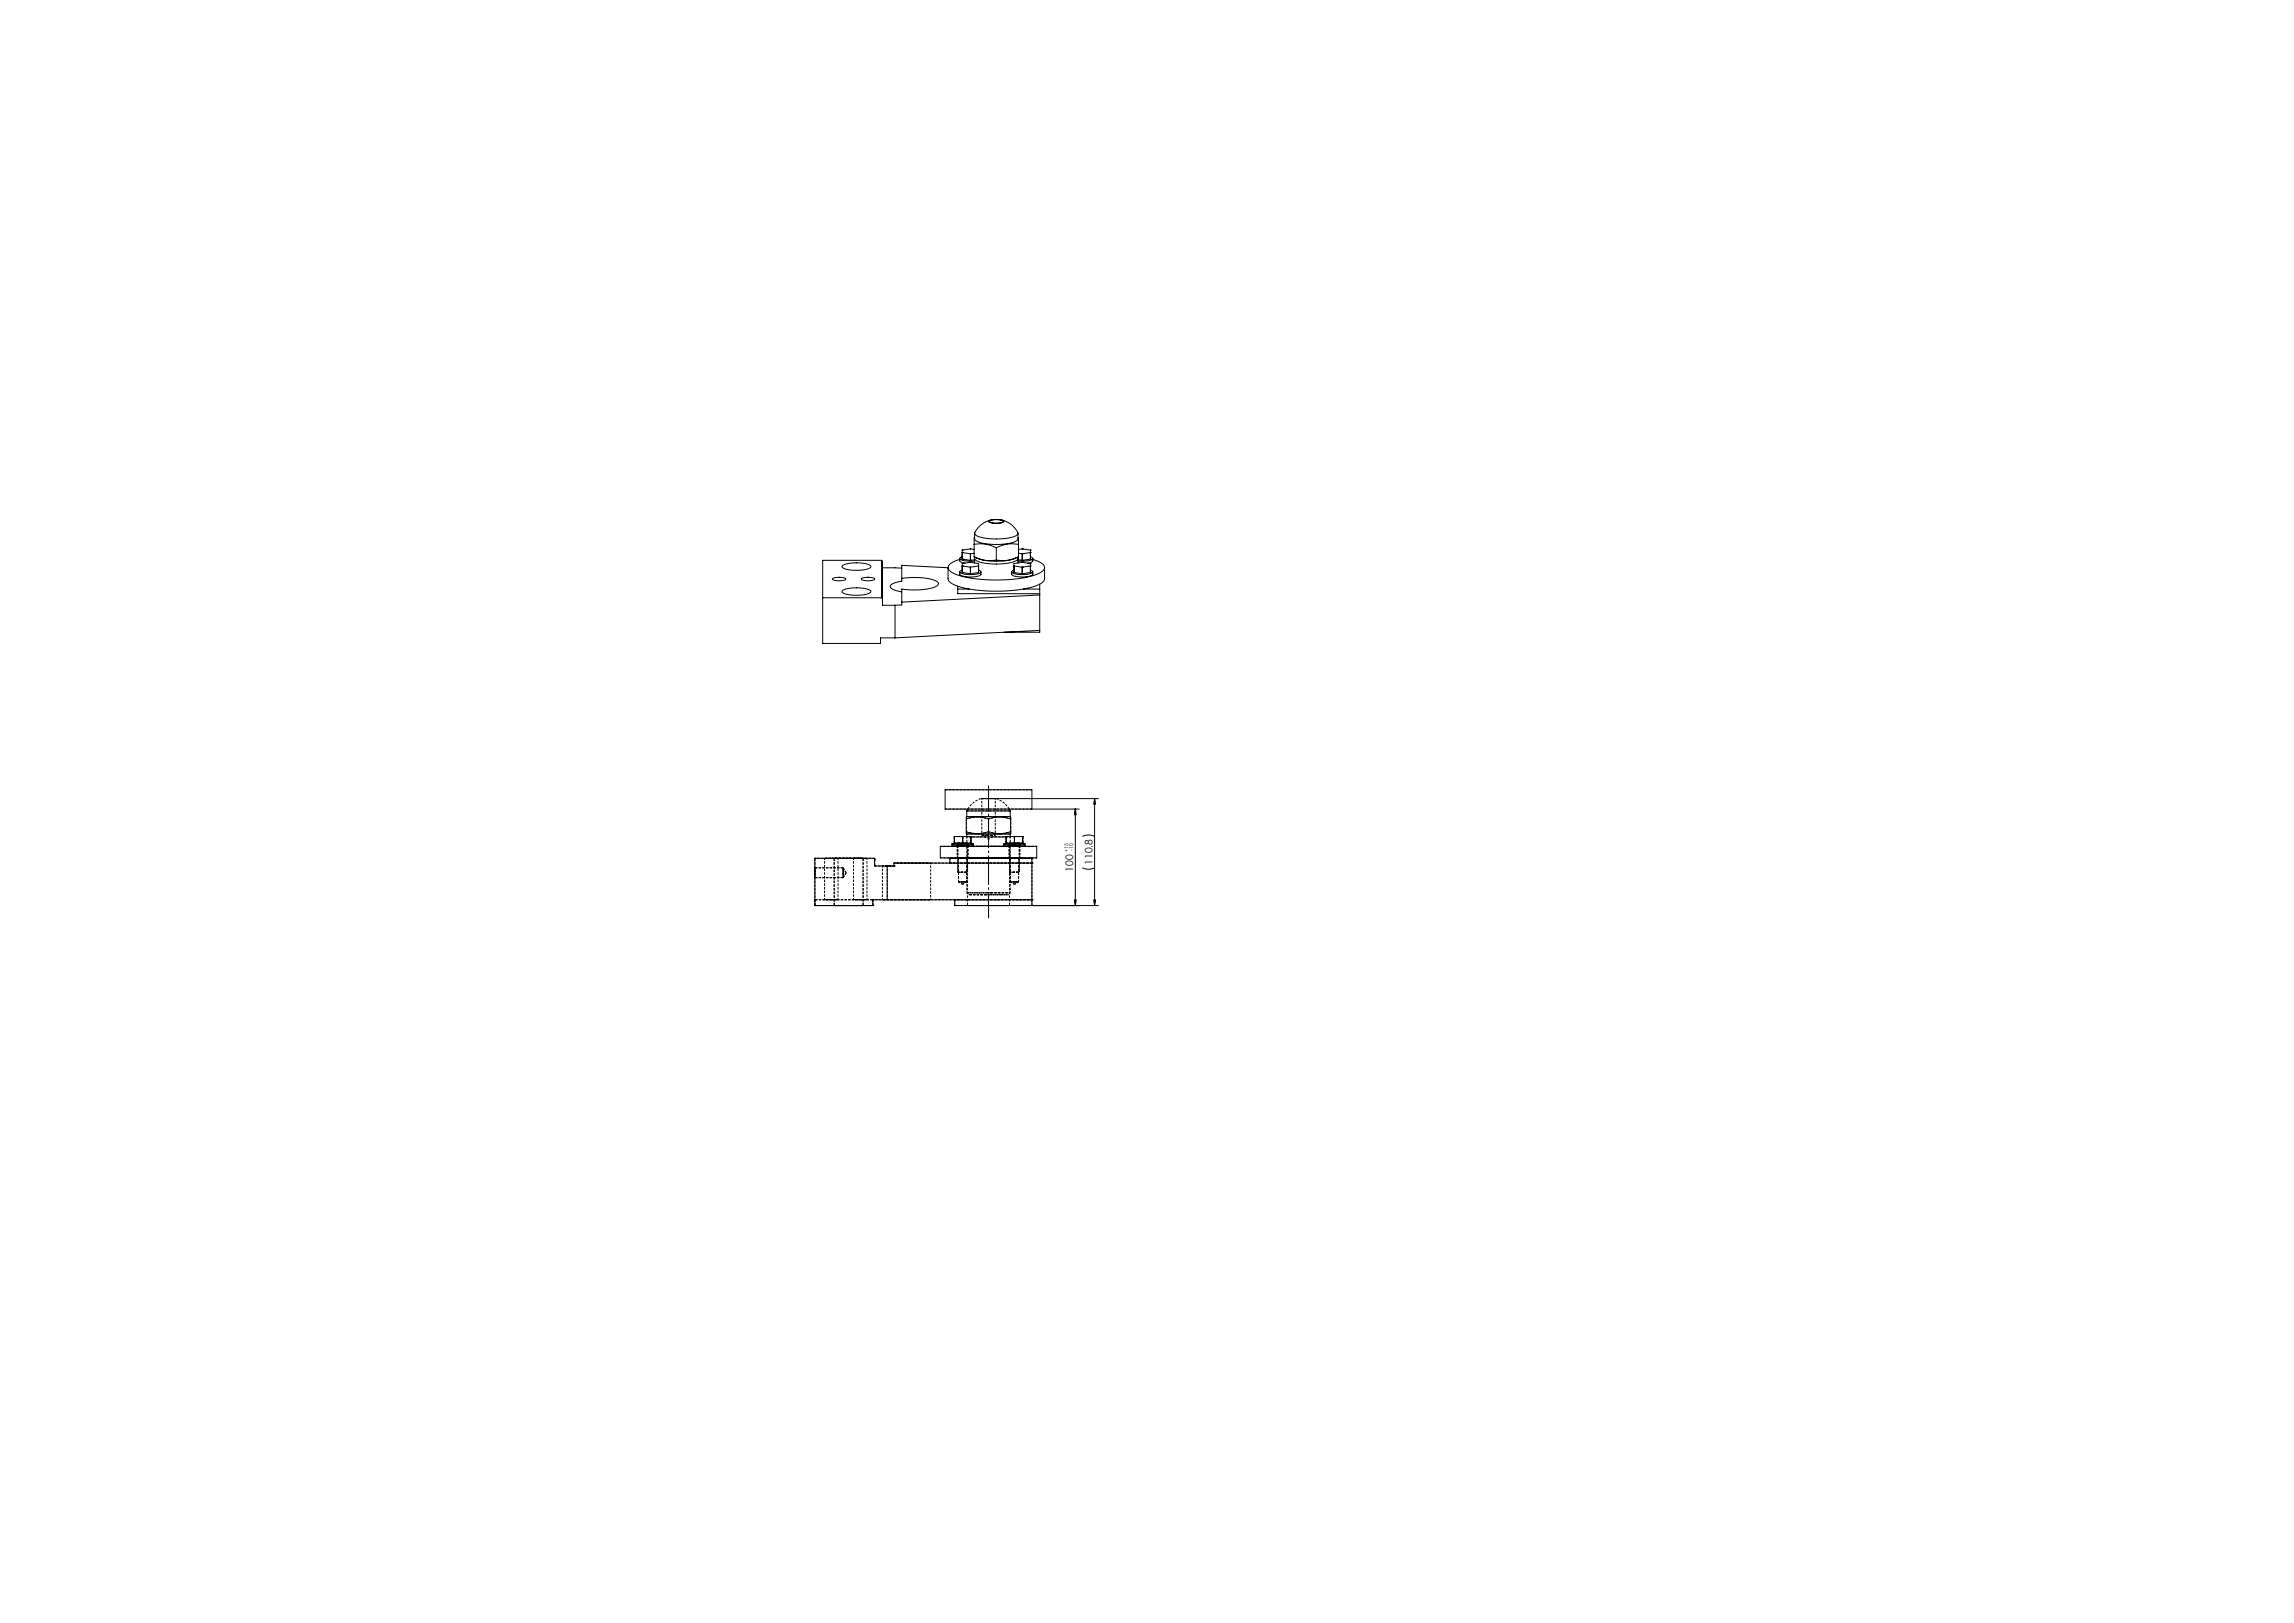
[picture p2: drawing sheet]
<svg xmlns="http://www.w3.org/2000/svg" width="1189mm" height="841mm" viewBox="0 0 1189 841" stroke-linecap="round" stroke-linejoin="round" font-family="sans-serif">
<defs><g id="words">
<g font-size="5.3">
<text x="566" y="448" transform="rotate(-90 566 448)">110.8</text>
<text x="556" y="452" transform="rotate(-90 556 452)">100</text>
</g>
<g font-size="2.7">
<text x="554" y="441" transform="rotate(-90 554 441)">+15</text>
<text x="556" y="441" transform="rotate(-90 556 441)">-10</text>
</g>
</g></defs>
<path d="M508 414a12 12 0 0 0-6 5M523 419a12 12 0 0 0-7-5M535 409h-45M535 419h-45M501 433v1M524 434v-1M422 455h15M437 450h-15M514 463h-13h23h-10" fill="none" stroke="#000" stroke-width=".52" stroke-dasharray="1.3 .6" stroke-linecap="butt"/>
<g fill="none" stroke="#000" stroke-width=".52" stroke-dasharray="1.3 .6" stroke-dashoffset=".2" stroke-linecap="butt">
<path d="M496 438l-3 1M499 437h-6h11h-5M499 439h-6h11h-5M501 424v7M504 439l-2-1M512 424v7M523 438l-3 1M524 424v7M526 439h-6h11h-5M526 437h-6h11h-5M531 439l-2-1M460 449h-7"/>
<path d="M497 445v12M499 445h-2h4h-2M499 457h-2h4h-2M500 457h-3h4h-1M501 457v-12M524 445v12M526 445h-2h4h-2M526 457h-2h4h-2M528 457v-12"/>
</g>
<path d="M499 437h3h-6h3M526 437h3h-6h3M437 455l2-3M439 452l-2-2M535 447h-72M422 469v-3M452 469v-3M495 469v-3M511 464h12h-21h9M535 469v-3" fill="none" stroke="#000" stroke-width=".52" stroke-dasharray="1.3 .6" stroke-dashoffset=".1" stroke-linecap="butt"/>
<g fill="none" stroke="#000" stroke-width=".52" stroke-dasharray="1.3 .6" stroke-dashoffset="-.1" stroke-linecap="butt">
<path d="M498 437h4h-6h2M499 438h-3h6h-3M499 437h3h-6h3M500 438h-4h6h-2M501 439h1h-6h5M520 439h3h-22h19M524 423h-23M524 432h-23M524 420h-23M525 437h4h-6h2M526 438h-3h6h-3M526 437h3h-6h3"/>
<path d="M528 439h1h-6h5M440 445h-8h15h-7M496 445v7M501 445h1h-6h5M501 452v-7M520 445h3h-22h19M523 445v7M528 445h1h-6h5M528 452v-7M422 466h30M422 469h30M440 469h7h-15h8"/>
<path d="M452 469h-30M452 466h-30"/>
</g>
<g fill="none" stroke="#000" stroke-width=".52" stroke-dasharray="1.3 .6" stroke-dashoffset=".7" stroke-linecap="butt">
<path d="M509 414v19M496 437v8M499 437h-6M503 434h-2h11M504 437h-5M512 434h12h-2M516 433v-19M523 437v8M526 437h-6M531 437h-5M463 449v-2M463 447h19h-19"/>
<path d="M463 447v2M501 445v-8M528 445v-8M535 447v19M460 466h-8M482 466v-19M501 463l1 1M523 464l1-1"/>
</g>
<g fill="none" stroke="#000" stroke-width=".52" stroke-dasharray="1.3 .6" stroke-dashoffset="-.2" stroke-linecap="butt">
<path d="M495 437v-4M495 433v4M499 437v-4M499 433v4M503 433v4M503 437v-4M522 433v4M522 437v-4M526 433v4M526 437v-4M530 437v-4M530 433v4"/>
<path d="M422 445v24M432 445v24M453 449v-4M460 449h3M501 445v24M512 445h-11h22h-11M447 469v-24M512 469h-11h22h-11M523 469v-24"/>
</g>
<g fill="none" stroke="#000" stroke-width=".52" stroke-dasharray="1.3 .6" stroke-dashoffset=".4" stroke-linecap="butt">
<path d="M495 437h4M495 433h4M496 437h-3M496 437h5h-5M499 433h-4M499 437h-4M499 433h4M499 437h4M501 434v29M503 437h-4M503 433h-4M504 437h-2"/>
<path d="M522 433h4M522 437h4M523 437h-3M523 437h5h-5M526 437h-4M526 433h-4M526 437h4M526 433h4M530 433h-4M530 437h-4M531 437h-2M537 439h-50"/>
<path d="M427 445v21M442 445v21M463 449h-6h6M496 452h5h-5M497 452h4h-4M523 452h5h-5M537 445h-50M434 466v-21M449 466v-21M470 466h-13h25h-12M524 463v-29"/>
</g>
<g fill="none" stroke="#000" stroke-width=".52" stroke-dasharray="1.3 .6">
<path d="M495 437h.1M495 433h.1M503 437h.1M503 433h.1M522 433h.1M522 437h.1M530 433h.1M530 437h.1M422 445h.1M453 445h.1M453 449h.1M463 449h.1"/>
<path d="M463 447h.1M492 445h.1M492 447h.1M496 452h.1M523 452h.1M535 447h.1M535 445h.1M422 469h.1M422 466h.1M452 466h.1M452 469h.1M495 466h.1"/>
<path d="M495 469h.1M535 466h.1M535 469h.1"/>
</g>
<g fill="none" stroke="#000" stroke-width=".52" stroke-dasharray="1.3 .6" stroke-dashoffset=".5" stroke-linecap="butt">
<path d="M496 437v1M496 439v6M501 423v1M501 424a17 17 0 0 1 11 0M501 431v1M501 439v6M502 438v-1M509 433l3 2M512 424a17 17 0 0 1 12 0M512 431l-6 1-5-1M512 435l4-2M523 437v1"/>
<path d="M523 439v6M524 424v-1M524 432v-1M524 431a17 17 0 0 1-12 0M529 438v-1M457 449v17M460 449v17M502 445v-6M523 445v-6M529 445v-6"/>
</g>
<g fill="none" stroke="#000" stroke-width=".52" stroke-dasharray="1.3 .6" stroke-dashoffset=".3" stroke-linecap="butt">
<path d="M512 414h4h-8h4M512 414h4h-7h3M512 433h4h-7h3M422 452v-2v5v-3M431 445h-4h7h-3M437 453v-3v5v-2M437 452v-2v5v-3M446 445h-4h7h-3M492 447v-2M492 445h43M492 447h43M497 457l2 1"/>
<path d="M499 458l2-1M524 457l2 1M526 458l2-1M535 447h-43M535 447v-2M431 466h-4h7h-3M446 466h-4h7h-3M535 466h-75"/>
</g>
<path d="M493 437v2M504 439v-2M520 437v2M531 439v-2M453 445h-31M495 469h40M495 466h40M535 466h-40" fill="none" stroke="#000" stroke-width=".52" stroke-dasharray="1.3 .6" stroke-dashoffset=".6" stroke-linecap="butt"/>
<path d="M496 437v15M523 437v15M501 452v-15M528 452v-15" fill="none" stroke="#000" stroke-width=".52" stroke-dasharray="1.3 .6" stroke-dashoffset=".8" stroke-linecap="butt"/>
<g fill="none" stroke="#000" stroke-width=".52">
<path d="M505 276v3a10 10 0 0 0 9 3h9a6 6 0 0 0 5-3v-3M505 278v4M512 270a8 8 0 0 1 8 0 8 8 0 0 1-8 0zM513 270l4-1a1.7 1.7 0 0 1 3 1l-4 1a1.7 1.7 0 0 1-3-1zM514 269a11 11 0 0 0-9 8 27 27 0 0 0 22 0 11 11 0 0 0-8-8M528 278v4M431 300l5-1a1.7 1.7 0 0 1 2 1l-5 1zM437 293a18 18 0 0 1 14 0 5 5 0 0 1-5 2h-6a2.3 2.3 0 0 1-3-2zM447 300l4-1a1.7 1.7 0 0 1 2 1l-4 1a1.7 1.7 0 0 1-2-1zM457 290h-31v43h30v-2h8M457 290v20M457 290v1v23h7"/>
<path d="M457 294h10M467 300a31 31 0 0 1 19 2 2.1 2.1 0 0 1-2 2l-9 2-8-1v8l-3 1M491 294v6a7 7 0 0 0 7 4 75 75 0 0 0 41-1l2-3v-6M491 294l-24-1v8a7 7 0 0 0-6 3 6 6 0 0 0 6 3M497 289a2.1 2.1 0 0 0 3 3M497 296a2.2 2.2 0 0 0 3 3h6a2.2 2.2 0 0 0 2-3M497 290a6 6 0 0 0-5 5 17 17 0 0 0 12 5 69 69 0 0 0 35-3 2.7 2.7 0 0 0 2-3 2.7 2.7 0 0 0-2-3l-4-1M499 288l-1 1a1.9 1.9 0 0 0 2 2h5M499 295l-1 1a1.9 1.9 0 0 0 2 2h5a2.7 2.7 0 0 0 3-2l-1-1M499 286h.1M499 285h.1M499 290h.1"/>
<path d="M499 293h.1M499 292h.1M499 297h.1M499 285v5M499 292v5M499 286l4 1M499 290h4M499 293l4 1M499 297h4M503 284h.1M503 287h.1M503 290h.1"/>
<path d="M503 291h.1M503 294h.1M503 297h.1M503 284l-4 1M503 287v3M503 294v3M503 291l-4 1M503 284l2 1M503 291l4 1M505 282h5l6 2M505 289l6 1h5M505 289a30 30 0 0 0 23 0"/>
<path d="M505 287h-2M505 282v7M505 289a10 10 0 0 0 9 3h9a6 6 0 0 0 5-3M505 289v3M505 290h-2M507 292h.1M507 293h.1M507 297h.1M507 293l-4 1M507 297h-4M507 292v5M516 284v6"/>
<path d="M524 296a2.2 2.2 0 0 0 3 3h5a2.2 2.2 0 0 0 3-3M526 295l-1 1a1.9 1.9 0 0 0 2 2h5a1.9 1.9 0 0 0 3-2l-1-1M526 292h.1M526 293h.1M526 292v5M526 297h.1M526 293l4 1M526 297h4M528 289v3M528 290h2M528 282h-6l-6 2M528 289l-5 1h-7"/>
<path d="M528 287h2M528 282v7M530 291h.1M530 294h.1M530 297h.1M530 284h.1M530 287h.1M530 290h.1M530 291l-4 1M530 291l4 1M530 287v3M530 294v3"/>
<path d="M530 284l-2 1M530 284l4 1M534 288l1 1a1.9 1.9 0 0 1-3 2h-4M534 292h.1M534 293h.1M534 297h.1M534 285h.1M534 286h.1M534 290h.1M534 285v5M534 292v5M534 293l-4 1"/>
<path d="M534 297h-4M534 286l-4 1M534 290h-4M535 289a2.1 2.1 0 0 1-2 3M426 310h31M437 306a18 18 0 0 1 14 0 5 5 0 0 1-5 2h-6a2.3 2.3 0 0 1-3-2zM457 310h.1M464 314v17M496 304v4h43M496 305h6M530 305h9M539 303v25h-19"/>
<path d="M539 308l-72 4M539 327l-75 4M490 409h45v10h-45zM502 419l-1 1M516 414h53M523 419l1 1M535 419h24M557 419v50M557 419l1 3M557 419v3M567 414v55M567 414l1 3"/>
<path d="M567 414v3M487 439h50v6h-50zM493 437h11M493 437v2M495 437h.1M495 433h.1M495 433h8M495 437h8M495 433v4M496 437h-3M499 433v4zM501 424h3a16 16 0 0 1 8 0"/>
<path d="M501 431l6 1 5-1M501 431v1M501 424v7M501 423h23M501 423v1M501 432h23M501 420h23M501 420v3M501 432v1M502 437h2M503 437h.1M503 433h.1"/>
<path d="M503 434h19M503 433v4M504 437v2M512 424h3a16 16 0 0 1 9 0M512 431a17 17 0 0 0 12 0M512 424v7M520 437h11M520 437v2M522 433h.1M522 437h.1M522 433h8M522 437h8"/>
<path d="M522 433v4M523 437h-3M524 423v1M524 420v3M524 432v1M524 431v1M524 424v7M526 433h.1M526 437h.1M526 433v4M529 437h2M530 433h.1"/>
<path d="M530 437h.1M530 433v4M531 437v2M561 433a7 7 0 0 1 6 0M460 449v17M492 447v-2h43v24M496 445h.1M501 445h.1M523 445h.1M528 445h.1M535 447h-72v2h-10v-4h-31v24h30v-3h83M561 450a7 7 0 0 0 6 0"/>
<path d="M495 466v3h74M557 466v3M558 466l-1 3M567 466v3M568 466l-1 3"/>
</g>
<path d="M512 476v-69" fill="none" stroke="#000" stroke-width=".52" stroke-dasharray="15.2 1.3 1.3 1.3" stroke-dashoffset="1.8" stroke-linecap="butt"/>
<use href="#words"/>
</svg>
